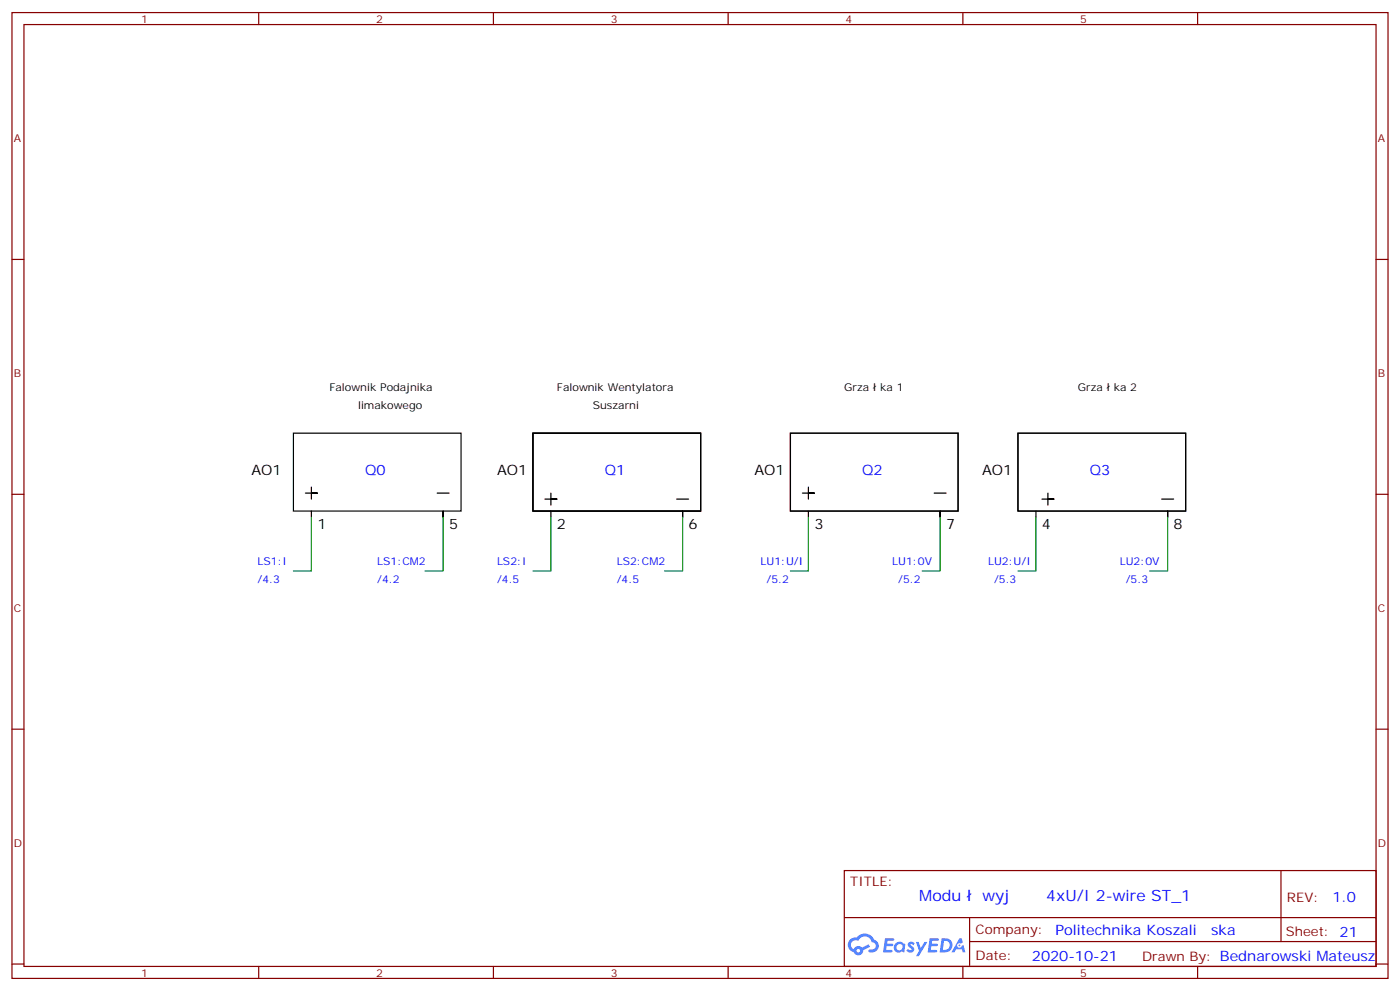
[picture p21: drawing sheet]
<svg xmlns="http://www.w3.org/2000/svg" width="412mm" height="292mm" viewBox="0 0 412 292" stroke-linecap="round" stroke-linejoin="round" font-family="sans-serif">
<defs><g id="words">
<g font-size="4.6" fill="#00f">
<text x="270.8" y="265.3">Modu</text>
<text x="289.4" y="265.3">wyjᖱ܀ 4xU/I 2-wire ST_1</text>
</g>
<g font-size="4.2">
<text x="74.1" y="139.9">AO1</text>
<text x="146.4" y="139.9">AO1</text>
<text x="222.2" y="139.9">AO1</text>
<text x="289.3" y="139.9">AO1</text>
<text x="93.5" y="155.8">1</text>
<text x="132.3" y="155.8">5</text>
<text x="164" y="155.8">2</text>
<text x="202.8" y="155.8">6</text>
<text x="239.9" y="155.8">3</text>
<text x="278.7" y="155.8">7</text>
<text x="306.9" y="155.8">4</text>
<text x="345.7" y="155.8">8</text>
</g>
<g font-size="4.2" fill="#00f">
<text x="107.6" y="139.9">Q0</text>
<text x="178.2" y="139.9">Q1</text>
<text x="254" y="139.9">Q2</text>
<text x="321" y="139.9">Q3</text>
<text x="392.5" y="265.6">1.0</text>
<text x="310.9" y="275.1">Politechnika Koszali</text>
<text x="356.8" y="275.1">ska</text>
<text x="304" y="282.9">2020-10-21</text>
</g>
<g font-size="3.9" fill="#800">
<text x="250.5" y="260.9">TITLE:</text>
<text x="379.1" y="265.6">REV:</text>
<text x="287.4" y="275.1">Company:</text>
<text x="378.7" y="275.7">Sheet: 21</text>
<text x="287.4" y="282.8">Date:</text>
<text x="336.4" y="282.8">Drawn By: Bednarowski Mateusz</text>
</g>
<g font-size="3.2" fill="#800">
<text x="41.6" y="6.7">1</text>
<text x="110.8" y="6.7">2</text>
<text x="179.9" y="6.7">3</text>
<text x="249.1" y="6.7">4</text>
<text x="318.2" y="6.7">5</text>
<text x="4.1" y="41.8">A</text>
<text x="405.9" y="41.8">A</text>
<text x="4.1" y="110.9">B</text>
<text x="405.9" y="110.9">B</text>
<text x="4.1" y="180.1">C</text>
<text x="405.9" y="180.1">C</text>
<text x="4.1" y="249.2">D</text>
<text x="405.9" y="249.2">D</text>
<text x="41.6" y="287.5">1</text>
<text x="110.8" y="287.5">2</text>
<text x="179.9" y="287.5">3</text>
<text x="249.1" y="287.5">4</text>
<text x="318.2" y="287.5">5</text>
</g>
<g font-size="3.2">
<text x="97" y="115.2">Falownik Podajnika</text>
<text x="164" y="115.2">Falownik Wentylatora</text>
<text x="248.7" y="115.2">Grza</text>
<text x="259.3" y="115.2">ka 1</text>
<text x="317.5" y="115.2">Grza</text>
<text x="328.1" y="115.2">ka 2</text>
<text x="105.5" y="120.5">limakowego</text>
<text x="174.6" y="120.5">Suszarni</text>
</g>
<g font-size="3.2" fill="#00f">
<text x="75.8" y="166.3">LS1:I</text>
<text x="111.1" y="166.3">LS1:CM2</text>
<text x="146.4" y="166.3">LS2:I</text>
<text x="181.7" y="166.3">LS2:CM2</text>
<text x="224" y="166.3">LU1:U/I</text>
<text x="262.8" y="166.3">LU1:0V</text>
<text x="291" y="166.3">LU2:U/I</text>
<text x="329.8" y="166.3">LU2:0V</text>
<text x="75.8" y="171.6">/4.3</text>
<text x="111.1" y="171.6">/4.2</text>
<text x="146.4" y="171.6">/4.5</text>
<text x="181.7" y="171.6">/4.5</text>
<text x="225.8" y="171.6">/5.2</text>
<text x="264.6" y="171.6">/5.2</text>
<text x="292.8" y="171.6">/5.3</text>
<text x="331.6" y="171.6">/5.3</text>
</g>
</g></defs>
<g fill="none" stroke="#870000" stroke-width=".35">
<path d="M3.5 3.7h405.4v284.3h-405.4zM7.1 7.2h398.2v277.3h-398.2zM76.2 3.7v3.5M145.3 3.7v3.5M214.5 3.7v3.5M283.6 3.7v3.5M352.8 3.7v3.5M3.5 76.4h3.6M405.3 76.4h3.6M3.5 145.5h3.6M405.3 145.5h3.6M3.5 214.7h3.6"/>
<path d="M405.3 214.7h3.6M248.7 256.3h156.6v28.2h-156.6zM377.3 256.3v20.9M248.7 270.1h156.5M285.6 277.2h119.6M285.6 270.1v14.2M3.5 283.8h3.6M76.2 284.5v3.5M145.3 284.5v3.5M214.5 284.5v3.5M283.6 284.5v3.5M352.8 284.5v3.5"/>
<path d="M405.3 283.8h3.6"/>
</g>
<g fill="#5487ff">
<path d="M267.7 277.5a1.22 1.22 0 0 1 1.7 .2l-.4 .6a.47 .47 0 0 0-.3-.4 .47 .47 0 0 0-.5 .2l.1 .2a1.14 1.14 0 0 1 .8 1.8 1.14 1.14 0 0 1-1.9 0l-.2-.2 .5-.6 .7 .5a.29 .29 0 0 0 .3-.3 .29 .29 0 0 0-.2-.3 1.04 1.04 0 0 1-.6-1.7z"/>
<path d="M260.7 276.2h2.4l.3 .2-.2 .5-1.8 .1-.1 .8h1.5l.3 .4-.3 .4h-1.6l-.2 1.1h1.7l.2 .3-.2 .3-2.6 .1z"/>
<path d="M273.8 276.2h2.4l.3 .2-.1 .5-1.8 .1-.2 .8h1.6l.3 .4-.4 .4-1.6-.1-.1 1.1 1.7 .1 .2 .3-.2 .3-2.6 .1z"/>
<path d="M282.6 276.2h.7l.3 1.3-.6 .3a.69 .69 0 0 0-1 .3 .69 .69 0 0 0 .4 .9 .69 .69 0 0 0 .9-.6l.5-.2 .6 2.2h-.8l-.2-.9h-1.8l-.5 .9h-.8z"/>
<path d="M269.8 277.3h.8l.6 1.8 1.1-1.8h.9l-2.6 4.2h-.8l.9-1.5z"/>
<path d="M277.4 276.2l-.6 4.2h1.3a2.11 2.11 0 0 0 2.5-2.1 2.11 2.11 0 0 0-2.5-2.1zM278.1 277a1.39 1.39 0 0 1 1.7 1.4 1.39 1.39 0 0 1-1.8 1.2h-.3z"/>
<path d="M263.7 277.8a1.54 1.54 0 0 0-.1 2.2 1.54 1.54 0 0 0 2.2 .1l.6 .3 .3-2.3-.2-.3h-.4a1.49 1.49 0 0 0-2.4 0zM264 278.8a.94 .94 0 0 1 1.8 0 .94 .94 0 0 1-1.8 0z"/>
<path d="M250.4 276.6a2.18 2.18 0 0 0 1.1 3.7 1.44 1.44 0 0 0 1.6 .9 1.44 1.44 0 0 0 1.2-1.4l2-1.1-.5-.7-1.9 1a1.47 1.47 0 0 0-2.4 .4 1.39 1.39 0 0 1-.7-1.9 1.39 1.39 0 0 1 2-.5 2.12 2.12 0 0 1 2.2-1.3 2.12 2.12 0 0 1 1.9 1.7 1.14 1.14 0 0 1 1.1 1.4 1.14 1.14 0 0 1-1.7 .7 .43 .43 0 0 0-.5 .4 .43 .43 0 0 0 .4 .5 1.98 1.98 0 0 0 2.5-1.2 1.98 1.98 0 0 0-1.2-2.6 3.1 3.1 0 0 0-5.3-.6l-.9 .1zM252.3 279.9a.55 .55 0 0 1 1.1 0 .55 .55 0 0 1-1.1 0z"/>
<circle cx="282.6" cy="278.3" r=".26"/>
</g>
<g fill="none" stroke="#000" stroke-width=".35">
<path d="M86.4 127.5h49.4v23h-49.4zM157 127.5h49.4v23h-49.4zM232.8 127.5h49.4v23h-49.4zM299.9 127.5h49.3v23h-49.3zM90 145.2h3.5h-1.8M91.7 143.4v3.5M91.7 150.5v1.7M128.8 145.2h3.5M130.5 152.2v-1.7v1.7M160.5 146.9h3.5h-1.7M162.3 145.2v3.5M162.3 150.5v1.7"/>
<path d="M199.3 146.9h3.5M201.1 152.2v-1.7v1.7M236.4 145.2h3.5h-1.8M238.1 143.4v3.5M238.1 150.5v1.7M275.2 145.2h3.5M276.9 152.2v-1.7v1.7M305.2 150.5v1.7M306.9 146.9h3.5h-1.7M308.7 145.2v3.5M342.2 146.9h3.5M344 152.2v-1.7v1.7"/>
</g>
<path d="M91.7 152.2v15.9h-5.3M130.5 152.2v15.9h-5.3M162.3 152.2v15.9h-5.3M201.1 152.2v15.9h-5.3M238.1 152.2v15.9h-5.3M276.9 152.2v15.9h-5.3M305.2 152.2v15.9h-5.3M344 152.2v15.9h-5.3" fill="none" stroke="#008700" stroke-width=".35"/>
<use href="#words"/>
</svg>
